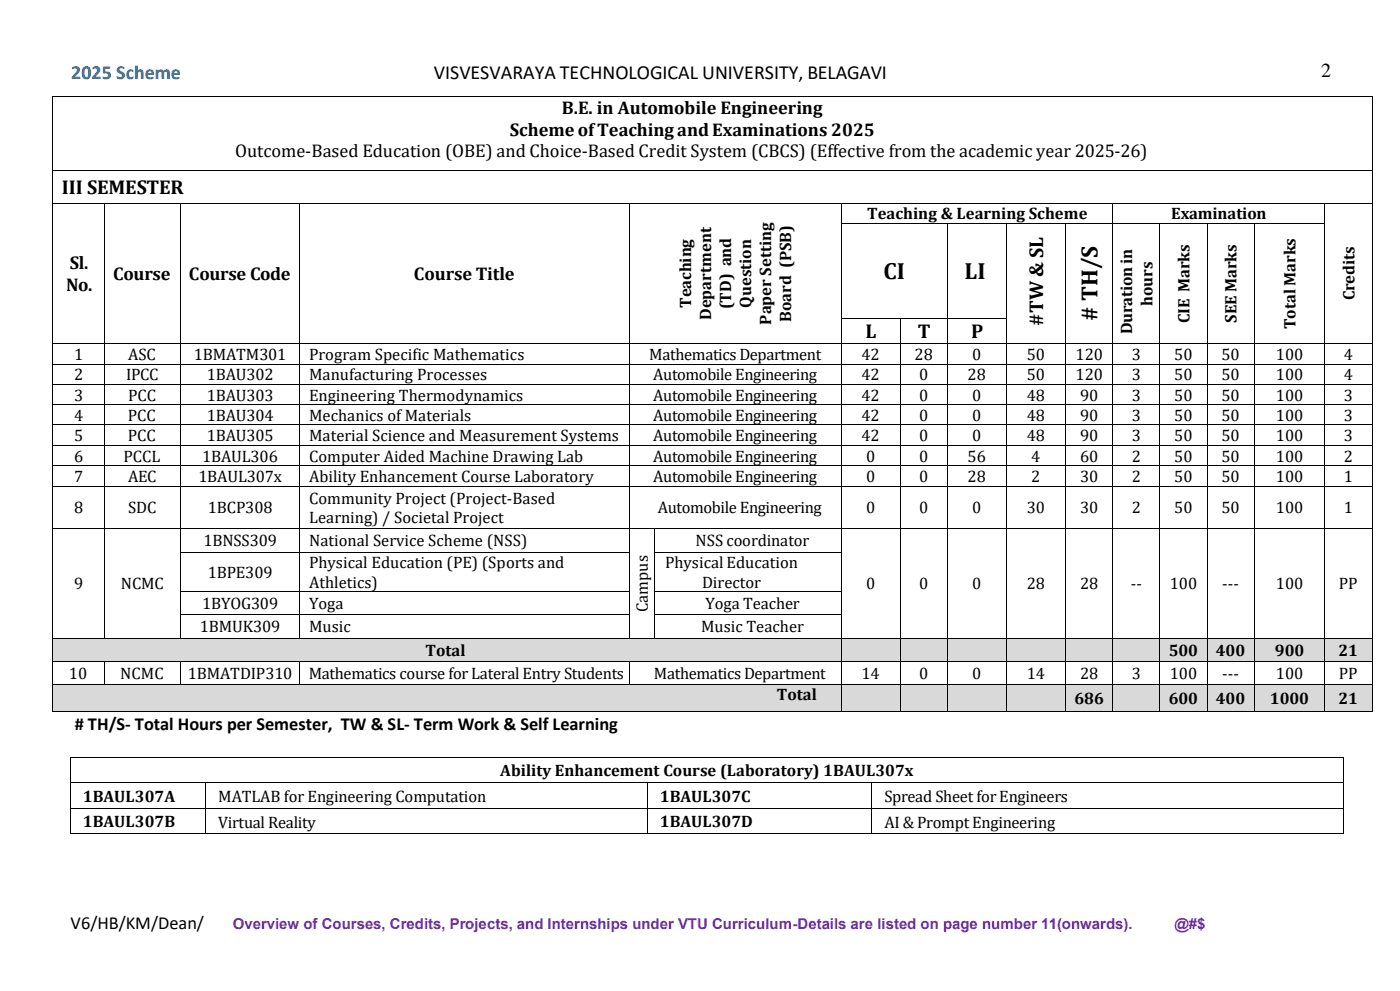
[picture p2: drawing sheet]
<svg xmlns="http://www.w3.org/2000/svg" width="297mm" height="210mm" viewBox="0 0 297 210" stroke-linecap="round" stroke-linejoin="round" font-family="sans-serif">
<defs><g id="words">
<g font-size="5">
<text x="187.4" y="59.2">CI</text>
<text x="204.7" y="59.2">LI</text>
<text x="232.9" y="68" transform="rotate(-90 232.9 68)"># TH/S</text>
</g>
<text font-size="4.2" fill="#0070c0" x="15.1" y="16.8">2025 Scheme</text>
<g font-size="4.2">
<text x="92.1" y="16.8">VISVESVARAYA TECHNOLOGICAL UNIVERSITY, BELAGAVI</text>
<text x="280.3" y="16.4">2</text>
<text x="13.1" y="41.2">III SEMESTER</text>
<text x="183.7" y="71.6">L</text>
<text x="194.7" y="71.6">T</text>
<text x="206.1" y="71.6">P</text>
<text x="221.3" y="69" transform="rotate(-90 221.3 69)">#TW &amp; SL</text>
</g>
<g font-size="3.9">
<text x="108.2" y="28.8">SchemeofTeachingandExaminations 2025</text>
<text x="119.2" y="24.2">B.E. in Automobile Engineering</text>
<text x="49.9" y="33.3">Outcome-Based Education (OBE) and Choice-Based Credit System (CBCS) (Effective from the academic year 2025-26)</text>
<text x="14.8" y="57.1">Sl.</text>
<text x="24" y="59.4">Course</text>
<text x="40.1" y="59.4">Course Code</text>
<text x="87.8" y="59.4">Course Title</text>
<text x="14" y="61.6">No.</text>
<text x="15.9" y="154.7"># TH/S- Total Hours per Semester, TW &amp; SL- Term Work &amp; Self Learning</text>
<text x="15" y="196.8">V6/HB/KM/Dean/</text>
</g>
<g font-size="3.5">
<text x="184" y="46.4">Teaching &amp; Learning Scheme</text>
<text x="248.5" y="46.4">Examination</text>
<text x="146.7" y="65.3" transform="rotate(-90 146.7 65.3)">Teaching</text>
<text x="155.1" y="65.6" transform="rotate(-90 155.1 65.6)">(TD) and</text>
<text x="159.4" y="65.3" transform="rotate(-90 159.4 65.3)">Question</text>
<text x="244.5" y="64.8" transform="rotate(-90 244.5 64.8)">hours</text>
<text x="287.4" y="63.7" transform="rotate(-90 287.4 63.7)">Credits</text>
<text x="150.9" y="67.8" transform="rotate(-90 150.9 67.8)">Department</text>
<text x="163.6" y="68.8" transform="rotate(-90 163.6 68.8)">Paper Setting</text>
<text x="167.9" y="68.3" transform="rotate(-90 167.9 68.3)">Board (PSB)</text>
<text x="240.2" y="70.9" transform="rotate(-90 240.2 70.9)">Duration in</text>
<text x="252.4" y="68.5" transform="rotate(-90 252.4 68.5)">CIE Marks</text>
<text x="262.4" y="68.5" transform="rotate(-90 262.4 68.5)">SEE Marks</text>
<text x="274.9" y="69.8" transform="rotate(-90 274.9 69.8)">Total Marks</text>
<text x="15.7" y="76.3">1</text>
<text x="27.2" y="76.3">ASC</text>
<text x="41.1" y="76.3">1BMATM301</text>
<text x="65.6" y="76.3">Program Specific Mathematics</text>
<text x="137.8" y="76.3">Mathematics Department</text>
<text x="182.8" y="76.3">42</text>
<text x="194" y="76.3">28</text>
<text x="206.3" y="76.3">0</text>
<text x="217.8" y="76.3">50</text>
<text x="228.2" y="76.3">120</text>
<text x="240.1" y="76.3">3</text>
<text x="249.2" y="76.3">50</text>
<text x="259.2" y="76.3">50</text>
<text x="270.7" y="76.3">100</text>
<text x="285.2" y="76.3">4</text>
<text x="15.7" y="80.6">2</text>
<text x="26.8" y="80.6">IPCC</text>
<text x="43.9" y="80.6">1BAU302</text>
<text x="65.6" y="80.6">Manufacturing Processes</text>
<text x="138.6" y="80.6">Automobile Engineering</text>
<text x="182.8" y="80.6">42</text>
<text x="195" y="80.6">0</text>
<text x="205.3" y="80.6">28</text>
<text x="217.8" y="80.6">50</text>
<text x="228.2" y="80.6">120</text>
<text x="240.1" y="80.6">3</text>
<text x="249.2" y="80.6">50</text>
<text x="259.2" y="80.6">50</text>
<text x="270.7" y="80.6">100</text>
<text x="285.2" y="80.6">4</text>
<text x="15.7" y="84.9">3</text>
<text x="15.7" y="89.2">4</text>
<text x="27.1" y="89.2">PCC</text>
<text x="27.2" y="84.9">PCC</text>
<text x="43.9" y="84.9">1BAU303</text>
<text x="43.9" y="89.2">1BAU304</text>
<text x="65.6" y="84.9">Engineering Thermodynamics</text>
<text x="65.6" y="89.2">Mechanics of Materials</text>
<text x="138.6" y="84.9">Automobile Engineering</text>
<text x="138.6" y="89.2">Automobile Engineering</text>
<text x="182.8" y="84.9">42</text>
<text x="182.8" y="89.2">42</text>
<text x="195" y="84.9">0</text>
<text x="195" y="89.2">0</text>
<text x="206.3" y="84.9">0</text>
<text x="206.3" y="89.2">0</text>
<text x="217.8" y="84.9">48</text>
<text x="217.8" y="89.2">48</text>
<text x="229.2" y="84.9">90</text>
<text x="229.2" y="89.2">90</text>
<text x="240.1" y="84.9">3</text>
<text x="240.1" y="89.2">3</text>
<text x="249.2" y="84.9">50</text>
<text x="249.2" y="89.2">50</text>
<text x="259.2" y="84.9">50</text>
<text x="259.2" y="89.2">50</text>
<text x="270.7" y="84.9">100</text>
<text x="270.7" y="89.2">100</text>
<text x="285.2" y="84.9">3</text>
<text x="285.2" y="89.2">3</text>
<text x="15.7" y="93.5">5</text>
<text x="27.1" y="93.5">PCC</text>
<text x="43.9" y="93.5">1BAU305</text>
<text x="65.6" y="93.5">Material Science and Measurement Systems</text>
<text x="138.6" y="93.5">Automobile Engineering</text>
<text x="182.8" y="93.5">42</text>
<text x="195" y="93.5">0</text>
<text x="206.3" y="93.5">0</text>
<text x="217.8" y="93.5">48</text>
<text x="229.2" y="93.5">90</text>
<text x="240.1" y="93.5">3</text>
<text x="249.2" y="93.5">50</text>
<text x="259.2" y="93.5">50</text>
<text x="270.7" y="93.5">100</text>
<text x="285.2" y="93.5">3</text>
<text x="15.7" y="97.8">6</text>
<text x="26.2" y="97.8">PCCL</text>
<text x="42.9" y="97.8">1BAUL306</text>
<text x="65.6" y="97.8">Computer Aided Machine Drawing Lab</text>
<text x="138.6" y="97.8">Automobile Engineering</text>
<text x="183.8" y="97.8">0</text>
<text x="195" y="97.8">0</text>
<text x="205.3" y="97.8">56</text>
<text x="218.8" y="97.8">4</text>
<text x="229.2" y="97.8">60</text>
<text x="240.1" y="97.8">2</text>
<text x="249.2" y="97.8">50</text>
<text x="259.2" y="97.8">50</text>
<text x="270.7" y="97.8">100</text>
<text x="285.2" y="97.8">2</text>
<text x="15.7" y="102.2">7</text>
<text x="27.2" y="102.2">AEC</text>
<text x="42.1" y="102.2">1BAUL307x</text>
<text x="65.6" y="102.2">Ability Enhancement Course Laboratory</text>
<text x="65.6" y="106.8">Community Project (Project-Based</text>
<text x="138.6" y="102.2">Automobile Engineering</text>
<text x="183.8" y="102.2">0</text>
<text x="195" y="102.2">0</text>
<text x="205.3" y="102.2">28</text>
<text x="218.8" y="102.2">2</text>
<text x="229.2" y="102.2">30</text>
<text x="240.1" y="102.2">2</text>
<text x="249.2" y="102.2">50</text>
<text x="259.2" y="102.2">50</text>
<text x="270.7" y="102.2">100</text>
<text x="285.2" y="102.2">1</text>
<text x="15.7" y="108.9">8</text>
<text x="27.2" y="108.9">SDC</text>
<text x="44.1" y="108.9">1BCP308</text>
<text x="65.6" y="110.9">Learning) / Societal Project</text>
<text x="139.6" y="108.9">Automobile Engineering</text>
<text x="183.8" y="108.9">0</text>
<text x="195" y="108.9">0</text>
<text x="206.3" y="108.9">0</text>
<text x="217.8" y="108.9">30</text>
<text x="229.2" y="108.9">30</text>
<text x="240.1" y="108.9">2</text>
<text x="249.2" y="108.9">50</text>
<text x="259.2" y="108.9">50</text>
<text x="270.7" y="108.9">100</text>
<text x="285.2" y="108.9">1</text>
<text x="43.2" y="115.8">1BNSS309</text>
<text x="65.6" y="115.8">National Service Scheme (NSS)</text>
<text x="147.6" y="115.8">NSS coordinator</text>
<text x="15.7" y="125">9</text>
<text x="25.7" y="125">NCMC</text>
<text x="44.1" y="122.5">1BPE309</text>
<text x="65.6" y="120.4">Physical Education (PE) (Sports and</text>
<text x="65.6" y="124.6">Athletics)</text>
<text x="141.1" y="120.4">PhysicalEducation</text>
<text x="149" y="124.6">Director</text>
<text x="183.8" y="125">0</text>
<text x="195" y="125">0</text>
<text x="206.3" y="125">0</text>
<text x="217.8" y="125">28</text>
<text x="229.2" y="125">28</text>
<text x="239.9" y="125">--</text>
<text x="248.2" y="125">100</text>
<text x="259.3" y="125">---</text>
<text x="270.7" y="125">100</text>
<text x="284.1" y="125">PP</text>
<text x="42.9" y="129.2">1BYOG309</text>
<text x="65.6" y="129.2">Yoga</text>
<text x="137.5" y="129.8" transform="rotate(-90 137.5 129.8)">Campus</text>
<text x="149.7" y="129.2">Yoga Teacher</text>
<text x="42.4" y="134.1">1BMUK309</text>
<text x="65.6" y="134.1">Music</text>
<text x="148.7" y="134.1">Music Teacher</text>
<text x="14.6" y="143.9">10</text>
<text x="25.5" y="143.9">NCMC</text>
<text x="39.8" y="143.9">1BMATDIP310</text>
<text x="65.5" y="143.9">Mathematics course for Lateral Entry Students</text>
<text x="90.3" y="139">Total</text>
<text x="138.7" y="143.9">Mathematics Department</text>
<text x="182.8" y="143.9">14</text>
<text x="195" y="143.9">0</text>
<text x="206.3" y="143.9">0</text>
<text x="217.8" y="143.9">14</text>
<text x="229.2" y="143.9">28</text>
<text x="240.1" y="143.9">3</text>
<text x="248" y="139">500</text>
<text x="248.2" y="143.9">100</text>
<text x="258" y="139">400</text>
<text x="259.3" y="143.9">---</text>
<text x="270.5" y="139">900</text>
<text x="270.7" y="143.9">100</text>
<text x="284" y="139">21</text>
<text x="284.1" y="143.9">PP</text>
<text x="164.8" y="148.5">Total</text>
<text x="228" y="149.3">686</text>
<text x="248" y="149.3">600</text>
<text x="258" y="149.3">400</text>
<text x="269.5" y="149.3">1000</text>
<text x="284" y="149.3">21</text>
<text x="106.1" y="164.6">Ability Enhancement Course (Laboratory) 1BAUL307x</text>
<text x="17.6" y="170">1BAUL307A</text>
<text x="46.3" y="170.1">MATLAB for Engineering Computation</text>
<text x="140" y="170">1BAUL307C</text>
<text x="187.6" y="170.1">Spread Sheet for Engineers</text>
<text x="17.6" y="175.3">1BAUL307B</text>
<text x="46.3" y="175.5">Virtual Reality</text>
<text x="140" y="175.3">1BAUL307D</text>
<text x="187.6" y="175.5">AI &amp; PromptEngineering</text>
</g>
<g font-size="3.2" fill="#7030a0">
<text x="49.4" y="196.8">Overview of Courses, Credits, Projects, and Internships under VTU Curriculum-Details are listed on page number 11(onwards).</text>
<text x="249.2" y="196.8">@#$</text>
</g>
</g></defs>
<g fill="#000">
<path d="M11 20.3h.1v.2h-.1z" fill-rule="evenodd"/>
<path d="M11 20.3h.1v.2h-.1z" fill-rule="evenodd"/>
<path d="M11 36.1h.1v.1h-.1z" fill-rule="evenodd"/>
<path d="M291 20.3h.2v.2h-.2z" fill-rule="evenodd"/>
<path d="M291 20.3h.2v.2h-.2z" fill-rule="evenodd"/>
<path d="M291 36.1h.2v.1h-.2z" fill-rule="evenodd"/>
<path d="M11 43h.1v.1h-.1z" fill-rule="evenodd"/>
<path d="M11 47.3h.1v.1h-.1z" fill-rule="evenodd"/>
<path d="M22 43h.2v.1h-.2z" fill-rule="evenodd"/>
<path d="M22 47.3h.2v.1h-.2z" fill-rule="evenodd"/>
<path d="M38.1 43h.2v.1h-.2z" fill-rule="evenodd"/>
<path d="M38.1 47.3h.2v.1h-.2z" fill-rule="evenodd"/>
<path d="M63.4 43h.2v.1h-.2z" fill-rule="evenodd"/>
<path d="M63.4 47.3h.2v.1h-.2z" fill-rule="evenodd"/>
<path d="M133.4 43h.2v.1h-.2z" fill-rule="evenodd"/>
<path d="M133.4 47.3h.2v.1h-.2z" fill-rule="evenodd"/>
<path d="M178.5 43h.1v.1h-.1z" fill-rule="evenodd"/>
<path d="M178.5 47.3h.1v.1h-.1z" fill-rule="evenodd"/>
<path d="M200.9 47.3h.2v.1h-.2z" fill-rule="evenodd"/>
<path d="M213.4 47.3h.2v.1h-.2z" fill-rule="evenodd"/>
<path d="M226.1 47.3h.1v.1h-.1z" fill-rule="evenodd"/>
<path d="M236 43h.2v.1h-.2z" fill-rule="evenodd"/>
<path d="M236 47.3h.2v.1h-.2z" fill-rule="evenodd"/>
<path d="M246 47.3h.2v.1h-.2z" fill-rule="evenodd"/>
<path d="M256 47.3h.2v.1h-.2z" fill-rule="evenodd"/>
<path d="M266.1 47.3h.1v.1h-.1z" fill-rule="evenodd"/>
<path d="M281.1 43h.1v.1h-.1z" fill-rule="evenodd"/>
<path d="M281.1 47.3h.1v.1h-.1z" fill-rule="evenodd"/>
<path d="M291 43h.2v.1h-.2z" fill-rule="evenodd"/>
<path d="M291 47.3h.2v.1h-.2z" fill-rule="evenodd"/>
<path d="M11 67.5h.1v.1h-.1z" fill-rule="evenodd"/>
<path d="M11 72.8h.1v.2h-.1z" fill-rule="evenodd"/>
<path d="M11 77.1h.1v.2h-.1z" fill-rule="evenodd"/>
<path d="M22 67.5h.2v.1h-.2z" fill-rule="evenodd"/>
<path d="M22 72.8h.2v.2h-.2z" fill-rule="evenodd"/>
<path d="M22 77.1h.2v.2h-.2z" fill-rule="evenodd"/>
<path d="M38.1 67.5h.2v.1h-.2z" fill-rule="evenodd"/>
<path d="M38.1 72.8h.2v.2h-.2z" fill-rule="evenodd"/>
<path d="M38.1 77.1h.2v.2h-.2z" fill-rule="evenodd"/>
<path d="M63.4 67.5h.2v.1h-.2z" fill-rule="evenodd"/>
<path d="M63.4 72.8h.2v.2h-.2z" fill-rule="evenodd"/>
<path d="M63.4 77.1h.2v.2h-.2z" fill-rule="evenodd"/>
<path d="M133.4 67.5h.2v.1h-.2z" fill-rule="evenodd"/>
<path d="M133.4 72.8h.2v.2h-.2z" fill-rule="evenodd"/>
<path d="M133.4 77.1h.2v.2h-.2z" fill-rule="evenodd"/>
<path d="M178.5 67.5h.1v.1h-.1z" fill-rule="evenodd"/>
<path d="M178.5 72.8h.1v.2h-.1z" fill-rule="evenodd"/>
<path d="M178.5 77.1h.1v.2h-.1z" fill-rule="evenodd"/>
<path d="M190.9 67.5h.2v.1h-.2z" fill-rule="evenodd"/>
<path d="M190.9 72.8h.2v.2h-.2z" fill-rule="evenodd"/>
<path d="M190.9 77.1h.2v.2h-.2z" fill-rule="evenodd"/>
<path d="M200.9 67.5h.2v.1h-.2z" fill-rule="evenodd"/>
<path d="M200.9 72.8h.2v.2h-.2z" fill-rule="evenodd"/>
<path d="M200.9 77.1h.2v.2h-.2z" fill-rule="evenodd"/>
<path d="M213.4 67.5h.2v.1h-.2z" fill-rule="evenodd"/>
<path d="M213.4 72.8h.2v.2h-.2z" fill-rule="evenodd"/>
<path d="M213.4 77.1h.2v.2h-.2z" fill-rule="evenodd"/>
<path d="M226.1 67.5h.1v.1h-.1z" fill-rule="evenodd"/>
<path d="M226.1 72.8h.1v.2h-.1z" fill-rule="evenodd"/>
<path d="M226.1 77.1h.1v.2h-.1z" fill-rule="evenodd"/>
<path d="M236 67.5h.2v.1h-.2z" fill-rule="evenodd"/>
<path d="M236 72.8h.2v.2h-.2z" fill-rule="evenodd"/>
<path d="M236 77.1h.2v.2h-.2z" fill-rule="evenodd"/>
<path d="M246 67.5h.2v.1h-.2z" fill-rule="evenodd"/>
<path d="M246 72.8h.2v.2h-.2z" fill-rule="evenodd"/>
<path d="M246 77.1h.2v.2h-.2z" fill-rule="evenodd"/>
<path d="M256 67.5h.2v.1h-.2z" fill-rule="evenodd"/>
<path d="M256 72.8h.2v.2h-.2z" fill-rule="evenodd"/>
<path d="M256 77.1h.2v.2h-.2z" fill-rule="evenodd"/>
<path d="M266.1 67.5h.1v.1h-.1z" fill-rule="evenodd"/>
<path d="M266.1 72.8h.1v.2h-.1z" fill-rule="evenodd"/>
<path d="M266.1 77.1h.1v.2h-.1z" fill-rule="evenodd"/>
<path d="M281.1 67.5h.1v.1h-.1z" fill-rule="evenodd"/>
<path d="M281.1 72.8h.1v.2h-.1z" fill-rule="evenodd"/>
<path d="M281.1 77.1h.1v.2h-.1z" fill-rule="evenodd"/>
<path d="M291 67.5h.2v.1h-.2z" fill-rule="evenodd"/>
<path d="M291 72.8h.2v.2h-.2z" fill-rule="evenodd"/>
<path d="M291 77.1h.2v.2h-.2z" fill-rule="evenodd"/>
<path d="M11 81.4h.1v.2h-.1z" fill-rule="evenodd"/>
<path d="M11 85.7h.1v.2h-.1z" fill-rule="evenodd"/>
<path d="M11 90h.1v.2h-.1z" fill-rule="evenodd"/>
<path d="M11 94.3h.1v.2h-.1z" fill-rule="evenodd"/>
<path d="M11 98.7h.1v.1h-.1z" fill-rule="evenodd"/>
<path d="M22 81.4h.2v.2h-.2z" fill-rule="evenodd"/>
<path d="M22 85.7h.2v.2h-.2z" fill-rule="evenodd"/>
<path d="M22 90h.2v.2h-.2z" fill-rule="evenodd"/>
<path d="M22 94.3h.2v.2h-.2z" fill-rule="evenodd"/>
<path d="M22 98.7h.2v.1h-.2z" fill-rule="evenodd"/>
<path d="M38.1 81.4h.2v.2h-.2z" fill-rule="evenodd"/>
<path d="M38.1 85.7h.2v.2h-.2z" fill-rule="evenodd"/>
<path d="M38.1 90h.2v.2h-.2z" fill-rule="evenodd"/>
<path d="M38.1 94.3h.2v.2h-.2z" fill-rule="evenodd"/>
<path d="M38.1 98.7h.2v.1h-.2z" fill-rule="evenodd"/>
<path d="M63.4 81.4h.2v.2h-.2z" fill-rule="evenodd"/>
<path d="M63.4 85.7h.2v.2h-.2z" fill-rule="evenodd"/>
<path d="M63.4 90h.2v.2h-.2z" fill-rule="evenodd"/>
<path d="M63.4 94.3h.2v.2h-.2z" fill-rule="evenodd"/>
<path d="M63.4 98.7h.2v.1h-.2z" fill-rule="evenodd"/>
<path d="M133.4 81.4h.2v.2h-.2z" fill-rule="evenodd"/>
<path d="M133.4 85.7h.2v.2h-.2z" fill-rule="evenodd"/>
<path d="M133.4 90h.2v.2h-.2z" fill-rule="evenodd"/>
<path d="M133.4 94.3h.2v.2h-.2z" fill-rule="evenodd"/>
<path d="M133.4 98.7h.2v.1h-.2z" fill-rule="evenodd"/>
<path d="M178.5 81.4h.1v.2h-.1z" fill-rule="evenodd"/>
<path d="M178.5 85.7h.1v.2h-.1z" fill-rule="evenodd"/>
<path d="M178.5 90h.1v.2h-.1z" fill-rule="evenodd"/>
<path d="M178.5 94.3h.1v.2h-.1z" fill-rule="evenodd"/>
<path d="M178.5 98.7h.1v.1h-.1z" fill-rule="evenodd"/>
<path d="M190.9 81.4h.2v.2h-.2z" fill-rule="evenodd"/>
<path d="M190.9 85.7h.2v.2h-.2z" fill-rule="evenodd"/>
<path d="M190.9 90h.2v.2h-.2z" fill-rule="evenodd"/>
<path d="M190.9 94.3h.2v.2h-.2z" fill-rule="evenodd"/>
<path d="M190.9 98.7h.2v.1h-.2z" fill-rule="evenodd"/>
<path d="M200.9 81.4h.2v.2h-.2z" fill-rule="evenodd"/>
<path d="M200.9 85.7h.2v.2h-.2z" fill-rule="evenodd"/>
<path d="M200.9 90h.2v.2h-.2z" fill-rule="evenodd"/>
<path d="M200.9 94.3h.2v.2h-.2z" fill-rule="evenodd"/>
<path d="M200.9 98.7h.2v.1h-.2z" fill-rule="evenodd"/>
<path d="M213.4 81.4h.2v.2h-.2z" fill-rule="evenodd"/>
<path d="M213.4 85.7h.2v.2h-.2z" fill-rule="evenodd"/>
<path d="M213.4 90h.2v.2h-.2z" fill-rule="evenodd"/>
<path d="M213.4 94.3h.2v.2h-.2z" fill-rule="evenodd"/>
<path d="M213.4 98.7h.2v.1h-.2z" fill-rule="evenodd"/>
<path d="M226.1 81.4h.1v.2h-.1z" fill-rule="evenodd"/>
<path d="M226.1 85.7h.1v.2h-.1z" fill-rule="evenodd"/>
<path d="M226.1 90h.1v.2h-.1z" fill-rule="evenodd"/>
<path d="M226.1 94.3h.1v.2h-.1z" fill-rule="evenodd"/>
<path d="M226.1 98.7h.1v.1h-.1z" fill-rule="evenodd"/>
<path d="M236 81.4h.2v.2h-.2z" fill-rule="evenodd"/>
<path d="M236 85.7h.2v.2h-.2z" fill-rule="evenodd"/>
<path d="M236 90h.2v.2h-.2z" fill-rule="evenodd"/>
<path d="M236 94.3h.2v.2h-.2z" fill-rule="evenodd"/>
<path d="M236 98.7h.2v.1h-.2z" fill-rule="evenodd"/>
<path d="M246 81.4h.2v.2h-.2z" fill-rule="evenodd"/>
<path d="M246 85.7h.2v.2h-.2z" fill-rule="evenodd"/>
<path d="M246 90h.2v.2h-.2z" fill-rule="evenodd"/>
<path d="M246 94.3h.2v.2h-.2z" fill-rule="evenodd"/>
<path d="M246 98.7h.2v.1h-.2z" fill-rule="evenodd"/>
<path d="M256 81.4h.2v.2h-.2z" fill-rule="evenodd"/>
<path d="M256 85.7h.2v.2h-.2z" fill-rule="evenodd"/>
<path d="M256 90h.2v.2h-.2z" fill-rule="evenodd"/>
<path d="M256 94.3h.2v.2h-.2z" fill-rule="evenodd"/>
<path d="M256 98.7h.2v.1h-.2z" fill-rule="evenodd"/>
<path d="M266.1 81.4h.1v.2h-.1z" fill-rule="evenodd"/>
<path d="M266.1 85.7h.1v.2h-.1z" fill-rule="evenodd"/>
<path d="M266.1 90h.1v.2h-.1z" fill-rule="evenodd"/>
<path d="M266.1 94.3h.1v.2h-.1z" fill-rule="evenodd"/>
<path d="M266.1 98.7h.1v.1h-.1z" fill-rule="evenodd"/>
<path d="M281.1 81.4h.1v.2h-.1z" fill-rule="evenodd"/>
<path d="M281.1 85.7h.1v.2h-.1z" fill-rule="evenodd"/>
<path d="M281.1 90h.1v.2h-.1z" fill-rule="evenodd"/>
<path d="M281.1 94.3h.1v.2h-.1z" fill-rule="evenodd"/>
<path d="M281.1 98.7h.1v.1h-.1z" fill-rule="evenodd"/>
<path d="M291 81.4h.2v.2h-.2z" fill-rule="evenodd"/>
<path d="M291 85.7h.2v.2h-.2z" fill-rule="evenodd"/>
<path d="M291 90h.2v.2h-.2z" fill-rule="evenodd"/>
<path d="M291 94.3h.2v.2h-.2z" fill-rule="evenodd"/>
<path d="M291 98.7h.2v.1h-.2z" fill-rule="evenodd"/>
<path d="M11 103h.1v.1h-.1z" fill-rule="evenodd"/>
<path d="M11 112h.1v.2h-.1z" fill-rule="evenodd"/>
<path d="M11 116.9h.1v.2h-.1z" fill-rule="evenodd"/>
<path d="M22 103h.2v.1h-.2z" fill-rule="evenodd"/>
<path d="M22 112h.2v.2h-.2z" fill-rule="evenodd"/>
<path d="M22 116.9h.2v.2h-.2z" fill-rule="evenodd"/>
<path d="M38.1 103h.2v.1h-.2z" fill-rule="evenodd"/>
<path d="M38.1 112h.2v.2h-.2z" fill-rule="evenodd"/>
<path d="M38.1 116.9h.2v.2h-.2z" fill-rule="evenodd"/>
<path d="M63.4 103h.2v.1h-.2z" fill-rule="evenodd"/>
<path d="M63.4 112h.2v.2h-.2z" fill-rule="evenodd"/>
<path d="M63.4 116.9h.2v.2h-.2z" fill-rule="evenodd"/>
<path d="M133.4 103h.2v.1h-.2z" fill-rule="evenodd"/>
<path d="M133.4 112h.2v.2h-.2z" fill-rule="evenodd"/>
<path d="M133.4 116.9h.2v.2h-.2z" fill-rule="evenodd"/>
<path d="M138.9 112h.1v.2h-.1z" fill-rule="evenodd"/>
<path d="M138.9 116.9h.1v.2h-.1z" fill-rule="evenodd"/>
<path d="M178.5 103h.1v.1h-.1z" fill-rule="evenodd"/>
<path d="M178.5 112h.1v.2h-.1z" fill-rule="evenodd"/>
<path d="M178.5 116.9h.1v.2h-.1z" fill-rule="evenodd"/>
<path d="M190.9 103h.2v.1h-.2z" fill-rule="evenodd"/>
<path d="M190.9 112h.2v.2h-.2z" fill-rule="evenodd"/>
<path d="M190.9 116.9h.2v.2h-.2z" fill-rule="evenodd"/>
<path d="M200.9 103h.2v.1h-.2z" fill-rule="evenodd"/>
<path d="M200.9 112h.2v.2h-.2z" fill-rule="evenodd"/>
<path d="M200.9 116.9h.2v.2h-.2z" fill-rule="evenodd"/>
<path d="M213.4 103h.2v.1h-.2z" fill-rule="evenodd"/>
<path d="M213.4 112h.2v.2h-.2z" fill-rule="evenodd"/>
<path d="M213.4 116.9h.2v.2h-.2z" fill-rule="evenodd"/>
<path d="M226.1 103h.1v.1h-.1z" fill-rule="evenodd"/>
<path d="M226.1 112h.1v.2h-.1z" fill-rule="evenodd"/>
<path d="M226.1 116.9h.1v.2h-.1z" fill-rule="evenodd"/>
<path d="M236 103h.2v.1h-.2z" fill-rule="evenodd"/>
<path d="M236 112h.2v.2h-.2z" fill-rule="evenodd"/>
<path d="M236 116.9h.2v.2h-.2z" fill-rule="evenodd"/>
<path d="M246 103h.2v.1h-.2z" fill-rule="evenodd"/>
<path d="M246 112h.2v.2h-.2z" fill-rule="evenodd"/>
<path d="M246 116.9h.2v.2h-.2z" fill-rule="evenodd"/>
<path d="M256 103h.2v.1h-.2z" fill-rule="evenodd"/>
<path d="M256 112h.2v.2h-.2z" fill-rule="evenodd"/>
<path d="M256 116.9h.2v.2h-.2z" fill-rule="evenodd"/>
<path d="M266.1 103h.1v.1h-.1z" fill-rule="evenodd"/>
<path d="M266.1 112h.1v.2h-.1z" fill-rule="evenodd"/>
<path d="M266.1 116.9h.1v.2h-.1z" fill-rule="evenodd"/>
<path d="M281.1 103h.1v.1h-.1z" fill-rule="evenodd"/>
<path d="M281.1 112h.1v.2h-.1z" fill-rule="evenodd"/>
<path d="M281.1 116.9h.1v.2h-.1z" fill-rule="evenodd"/>
<path d="M291 103h.2v.1h-.2z" fill-rule="evenodd"/>
<path d="M291 112h.2v.2h-.2z" fill-rule="evenodd"/>
<path d="M291 116.9h.2v.2h-.2z" fill-rule="evenodd"/>
<path d="M11 125.4h.1v.1h-.1z" fill-rule="evenodd"/>
<path d="M11 130.3h.1v.2h-.1z" fill-rule="evenodd"/>
<path d="M22 125.4h.2v.1h-.2z" fill-rule="evenodd"/>
<path d="M22 130.3h.2v.2h-.2z" fill-rule="evenodd"/>
<path d="M38.1 125.4h.2v.1h-.2z" fill-rule="evenodd"/>
<path d="M38.1 130.3h.2v.2h-.2z" fill-rule="evenodd"/>
<path d="M63.4 125.4h.2v.1h-.2z" fill-rule="evenodd"/>
<path d="M63.4 130.3h.2v.2h-.2z" fill-rule="evenodd"/>
<path d="M133.4 125.4h.2v.1h-.2z" fill-rule="evenodd"/>
<path d="M133.4 130.3h.2v.2h-.2z" fill-rule="evenodd"/>
<path d="M138.9 125.4h.1v.1h-.1z" fill-rule="evenodd"/>
<path d="M138.9 130.3h.1v.2h-.1z" fill-rule="evenodd"/>
<path d="M178.5 125.4h.1v.1h-.1z" fill-rule="evenodd"/>
<path d="M178.5 130.3h.1v.2h-.1z" fill-rule="evenodd"/>
<path d="M190.9 125.4h.2v.1h-.2z" fill-rule="evenodd"/>
<path d="M190.9 130.3h.2v.2h-.2z" fill-rule="evenodd"/>
<path d="M200.9 125.4h.2v.1h-.2z" fill-rule="evenodd"/>
<path d="M200.9 130.3h.2v.2h-.2z" fill-rule="evenodd"/>
<path d="M213.4 125.4h.2v.1h-.2z" fill-rule="evenodd"/>
<path d="M213.4 130.3h.2v.2h-.2z" fill-rule="evenodd"/>
<path d="M226.1 125.4h.1v.1h-.1z" fill-rule="evenodd"/>
<path d="M226.1 130.3h.1v.2h-.1z" fill-rule="evenodd"/>
<path d="M236 125.4h.2v.1h-.2z" fill-rule="evenodd"/>
<path d="M236 130.3h.2v.2h-.2z" fill-rule="evenodd"/>
<path d="M246 125.4h.2v.1h-.2z" fill-rule="evenodd"/>
<path d="M246 130.3h.2v.2h-.2z" fill-rule="evenodd"/>
<path d="M256 125.4h.2v.1h-.2z" fill-rule="evenodd"/>
<path d="M256 130.3h.2v.2h-.2z" fill-rule="evenodd"/>
<path d="M266.1 125.4h.1v.1h-.1z" fill-rule="evenodd"/>
<path d="M266.1 130.3h.1v.2h-.1z" fill-rule="evenodd"/>
<path d="M281.1 125.4h.1v.1h-.1z" fill-rule="evenodd"/>
<path d="M281.1 130.3h.1v.2h-.1z" fill-rule="evenodd"/>
<path d="M291 125.4h.2v.1h-.2z" fill-rule="evenodd"/>
<path d="M291 130.3h.2v.2h-.2z" fill-rule="evenodd"/>
</g>
<g fill="none" stroke="#000" stroke-width=".21">
<path d="M11 20.5v15.6M11 36.2v6.8M11.1 20.4h279.9M11.1 36.2h279.9M291.1 20.5v15.6M291.1 36.2v6.8M11 43.1v4.2M11 47.4v20.1M11.1 43.1h10.9M22.1 43.1v4.2M22.1 47.4v20.1M22.2 43.1h16"/>
<path d="M38.2 43.1v4.2M38.2 47.4v20.1M38.3 43.1h25.1M63.5 43.1v4.2M63.5 47.4v20.1M63.6 43.1h69.8M133.5 43.1v4.2M133.5 47.4v20.1M133.6 43.1h44.9M178.5 43.1v4.2M178.5 47.4v20.1M178.6 43.1h57.4"/>
<path d="M178.6 47.3h22.3M201 47.4v20.1M201.1 47.3h12.3M213.5 47.4v20.1M213.6 47.3h12.5M226.1 47.4v20.1M226.2 47.3h9.8M236.1 43.1v4.2M236.1 47.4v20.1M236.2 43.1h44.9M236.2 47.3h9.8M246.1 47.4v20.1"/>
<path d="M246.2 47.3h9.8M256.1 47.4v20.1M256.2 47.3h9.9M266.1 47.4v20.1M266.2 47.3h14.9M281.1 43.1v4.2M281.1 47.4v20.1M281.2 43.1h9.8M291.1 43.1v4.2M291.1 47.4v20.1M11 67.6v5.2M11 73v4.1"/>
<path d="M11 77.3v4.1M11.1 72.9h10.9M11.1 77.2h10.9M22.1 67.6v5.2M22.1 73v4.1M22.1 77.3v4.1M22.2 72.9h16M22.2 77.2h16M38.2 67.6v5.2M38.2 73v4.1M38.2 77.3v4.1M38.3 72.9h25.1"/>
<path d="M38.3 77.2h25.1M63.5 67.6v5.2M63.5 73v4.1M63.5 77.3v4.1M63.6 72.9h69.8M63.6 77.2h69.8M133.5 67.6v5.2M133.5 73v4.1M133.5 77.3v4.1M133.6 72.9h44.9M133.6 77.2h44.9M178.5 67.6v5.2"/>
<path d="M178.5 73v4.1M178.5 77.3v4.1M178.6 67.5h12.3M178.6 72.9h12.3M178.6 77.2h12.3M191 67.6v5.2M191 73v4.1M191 77.3v4.1M191.1 67.5h9.8M191.1 72.9h9.8M191.1 77.2h9.8M201 67.6v5.2"/>
<path d="M201 73v4.1M201 77.3v4.1M201.1 67.5h12.3M201.1 72.9h12.3M201.1 77.2h12.3M213.5 67.6v5.2M213.5 73v4.1M213.5 77.3v4.1M213.6 72.9h12.5M213.6 77.2h12.5M226.1 67.6v5.2M226.1 73v4.1"/>
<path d="M226.1 77.3v4.1M226.2 72.9h9.8M226.2 77.2h9.8M236.1 67.6v5.2M236.1 73v4.1M236.1 77.3v4.1M236.2 72.9h9.8M236.2 77.2h9.8M246.1 67.6v5.2M246.1 73v4.1M246.1 77.3v4.1M246.2 72.9h9.8"/>
<path d="M246.2 77.2h9.8M256.1 67.6v5.2M256.1 73v4.1M256.1 77.3v4.1M256.2 72.9h9.9M256.2 77.2h9.9M266.1 67.6v5.2M266.1 73v4.1M266.1 77.3v4.1M266.2 72.9h14.9M266.2 77.2h14.9M281.1 67.6v5.2"/>
<path d="M281.1 73v4.1M281.1 77.3v4.1M281.2 72.9h9.8M281.2 77.2h9.8M291.1 67.6v5.2M291.1 73v4.1M291.1 77.3v4.1M11 81.6v4.1M11 85.9v4.1M11 90.2v4.1M11 94.5v4.2M11 98.8v4.2"/>
<path d="M11.1 81.5h10.9M11.1 85.8h10.9M11.1 90.1h10.9M11.1 94.4h10.9M11.1 98.7h10.9M22.1 81.6v4.1M22.1 85.9v4.1M22.1 90.2v4.1M22.1 94.5v4.2M22.1 98.8v4.2M22.2 81.5h16M22.2 85.8h16"/>
<path d="M22.2 90.1h16M22.2 94.4h16M22.2 98.7h16M38.2 81.6v4.1M38.2 85.9v4.1M38.2 90.2v4.1M38.2 94.5v4.2M38.2 98.8v4.2M38.3 81.5h25.1M38.3 85.8h25.1M38.3 90.1h25.1M38.3 94.4h25.1"/>
<path d="M38.3 98.7h25.1M63.5 81.6v4.1M63.5 85.9v4.1M63.5 90.2v4.1M63.5 94.5v4.2M63.5 98.8v4.2M63.6 81.5h69.8M63.6 85.8h69.8M63.6 90.1h69.8M63.6 94.4h69.8M63.6 98.7h69.8M133.5 81.6v4.1"/>
<path d="M133.5 85.9v4.1M133.5 90.2v4.1M133.5 94.5v4.2M133.5 98.8v4.2M133.6 81.5h44.9M133.6 85.8h44.9M133.6 90.1h44.9M133.6 94.4h44.9M133.6 98.7h44.9M178.5 81.6v4.1M178.5 85.9v4.1M178.5 90.2v4.1"/>
<path d="M178.5 94.5v4.2M178.5 98.8v4.2M178.6 81.5h12.3M178.6 85.8h12.3M178.6 90.1h12.3M178.6 94.4h12.3M178.6 98.7h12.3M191 81.6v4.1M191 85.9v4.1M191 90.2v4.1M191 94.5v4.2M191 98.8v4.2"/>
<path d="M191.1 81.5h9.8M191.1 85.8h9.8M191.1 90.1h9.8M191.1 94.4h9.8M191.1 98.7h9.8M201 81.6v4.1M201 85.9v4.1M201 90.2v4.1M201 94.5v4.2M201 98.8v4.2M201.1 81.5h12.3M201.1 85.8h12.3"/>
<path d="M201.1 90.1h12.3M201.1 94.4h12.3M201.1 98.7h12.3M213.5 81.6v4.1M213.5 85.9v4.1M213.5 90.2v4.1M213.5 94.5v4.2M213.5 98.8v4.2M213.6 81.5h12.5M213.6 85.8h12.5M213.6 90.1h12.5M213.6 94.4h12.5"/>
<path d="M213.6 98.7h12.5M226.1 81.6v4.1M226.1 85.9v4.1M226.1 90.2v4.1M226.1 94.5v4.2M226.1 98.8v4.2M226.2 81.5h9.8M226.2 85.8h9.8M226.2 90.1h9.8M226.2 94.4h9.8M226.2 98.7h9.8M236.1 81.6v4.1"/>
<path d="M236.1 85.9v4.1M236.1 90.2v4.1M236.1 94.5v4.2M236.1 98.8v4.2M236.2 81.5h9.8M236.2 85.8h9.8M236.2 90.1h9.8M236.2 94.4h9.8M236.2 98.7h9.8M246.1 81.6v4.1M246.1 85.9v4.1M246.1 90.2v4.1"/>
<path d="M246.1 94.5v4.2M246.1 98.8v4.2M246.2 81.5h9.8M246.2 85.8h9.8M246.2 90.1h9.8M246.2 94.4h9.8M246.2 98.7h9.8M256.1 81.6v4.1M256.1 85.9v4.1M256.1 90.2v4.1M256.1 94.5v4.2M256.1 98.8v4.2"/>
<path d="M256.2 81.5h9.9M256.2 85.8h9.9M256.2 90.1h9.9M256.2 94.4h9.9M256.2 98.7h9.9M266.1 81.6v4.1M266.1 85.9v4.1M266.1 90.2v4.1M266.1 94.5v4.2M266.1 98.8v4.2M266.2 81.5h14.9M266.2 85.8h14.9"/>
<path d="M266.2 90.1h14.9M266.2 94.4h14.9M266.2 98.7h14.9M281.1 81.6v4.1M281.1 85.9v4.1M281.1 90.2v4.1M281.1 94.5v4.2M281.1 98.8v4.2M281.2 81.5h9.8M281.2 85.8h9.8M281.2 90.1h9.8M281.2 94.4h9.8"/>
<path d="M281.2 98.7h9.8M291.1 81.6v4.1M291.1 85.9v4.1M291.1 90.2v4.1M291.1 94.5v4.2M291.1 98.8v4.2M11 103.1v8.9M11 112.2v4.7M11 117.1v8.3M11.1 103.1h10.9M11.1 112.1h10.9M22.1 103.1v8.9"/>
<path d="M22.1 112.2v4.7M22.1 117.1v8.3M22.2 103.1h16M22.2 112.1h16M38.2 103.1v8.9M38.2 112.2v4.7M38.2 117.1v8.3M38.3 103.1h25.1M38.3 112.1h25.1M38.3 117h25.1M63.5 103.1v8.9M63.5 112.2v4.7"/>
<path d="M63.5 117.1v8.3M63.6 103.1h69.8M63.6 112.1h69.8M63.6 117h69.8M133.5 103.1v8.9M133.5 112.2v4.7M133.5 117.1v8.3M133.6 103.1h44.9M133.6 112.1h5.3M139 112.2v4.7M139 117.1v8.3M139 112.1h39.5"/>
<path d="M139 117h39.5M178.5 103.1v8.9M178.5 112.2v4.7M178.5 117.1v8.3M178.6 103.1h12.3M178.6 112.1h12.3M191 103.1v8.9M191 112.2v4.7M191 117.1v8.3M191.1 103.1h9.8M191.1 112.1h9.8M201 103.1v8.9"/>
<path d="M201 112.2v4.7M201 117.1v8.3M201.1 103.1h12.3M201.1 112.1h12.3M213.5 103.1v8.9M213.5 112.2v4.7M213.5 117.1v8.3M213.6 103.1h12.5M213.6 112.1h12.5M226.1 103.1v8.9M226.1 112.2v4.7M226.1 117.1v8.3"/>
<path d="M226.2 103.1h9.8M226.2 112.1h9.8M236.1 103.1v8.9M236.1 112.2v4.7M236.1 117.1v8.3M236.2 103.1h9.8M236.2 112.1h9.8M246.1 103.1v8.9M246.1 112.2v4.7M246.1 117.1v8.3M246.2 103.1h9.8M246.2 112.1h9.8"/>
<path d="M256.1 103.1v8.9M256.1 112.2v4.7M256.1 117.1v8.3M256.2 103.1h9.9M256.2 112.1h9.9M266.1 103.1v8.9M266.1 112.2v4.7M266.1 117.1v8.3M266.2 103.1h14.9M266.2 112.1h14.9M281.1 103.1v8.9M281.1 112.2v4.7"/>
<path d="M281.1 117.1v8.3M281.2 103.1h9.8M281.2 112.1h9.8M291.1 103.1v8.9M291.1 112.2v4.7M291.1 117.1v8.3M11 125.5v4.8M11 130.5v4.7M22.1 125.5v4.8M22.1 130.5v4.7M38.2 125.5v4.8M38.2 130.5v4.7"/>
<path d="M38.3 125.5h25.1M38.3 130.4h25.1M63.5 125.5v4.8M63.5 130.5v4.7M63.6 125.5h69.8M63.6 130.4h69.8M133.5 125.5v4.8M133.5 130.5v4.7M139 125.5v4.8M139 130.5v4.7M139 125.5h39.5M139 130.4h39.5"/>
<path d="M178.5 125.5v4.8M178.5 130.5v4.7M191 125.5v4.8M191 130.5v4.7M201 125.5v4.8M201 130.5v4.7M213.5 125.5v4.8M213.5 130.5v4.7M226.1 125.5v4.8M226.1 130.5v4.7M236.1 125.5v4.8M236.1 130.5v4.7"/>
<path d="M246.1 125.5v4.8M246.1 130.5v4.7M256.1 125.5v4.8M256.1 130.5v4.7M266.1 125.5v4.8M266.1 130.5v4.7M281.1 125.5v4.8M281.1 130.5v4.7M291.1 125.5v4.8M291.1 130.5v4.7"/>
</g>
<g fill="#d9d9d9">
<path d="M11.1 135.4h167.3v4.7h-167.3z" fill-rule="evenodd"/>
<path d="M11.1 135.7h167.3v4.1h-167.3z" fill-rule="evenodd"/>
<path d="M178.6 135.4h12.3v4.7h-12.3z" fill-rule="evenodd"/>
<path d="M178.6 135.7h12.3v4.1h-12.3z" fill-rule="evenodd"/>
<path d="M191.1 135.4h9.8v4.7h-9.8z" fill-rule="evenodd"/>
<path d="M191.1 135.7h9.8v4.1h-9.8z" fill-rule="evenodd"/>
<path d="M201.1 135.4h12.3v4.7h-12.3z" fill-rule="evenodd"/>
<path d="M201.1 135.7h12.3v4.1h-12.3z" fill-rule="evenodd"/>
<path d="M213.6 135.4h12.4v4.7h-12.4z" fill-rule="evenodd"/>
<path d="M213.6 135.7h12.4v4.1h-12.4z" fill-rule="evenodd"/>
<path d="M226.2 135.4h9.8v4.7h-9.8z" fill-rule="evenodd"/>
<path d="M226.2 135.7h9.8v4.1h-9.8z" fill-rule="evenodd"/>
<path d="M236.2 135.4h9.8v4.7h-9.8z" fill-rule="evenodd"/>
<path d="M236.2 135.7h9.8v4.1h-9.8z" fill-rule="evenodd"/>
<path d="M246.2 135.4h9.8v4.7h-9.8z" fill-rule="evenodd"/>
<path d="M246.2 135.7h9.8v4.1h-9.8z" fill-rule="evenodd"/>
<path d="M256.2 135.4h9.8v4.7h-9.8z" fill-rule="evenodd"/>
<path d="M256.2 135.7h9.8v4.1h-9.8z" fill-rule="evenodd"/>
<path d="M266.2 135.4h14.9v4.7h-14.9z" fill-rule="evenodd"/>
<path d="M266.2 135.7h14.9v4.1h-14.9z" fill-rule="evenodd"/>
<path d="M281.2 135.4h9.8v4.7h-9.8z" fill-rule="evenodd"/>
<path d="M281.2 135.7h9.8v4.1h-9.8z" fill-rule="evenodd"/>
</g>
<g fill="#000">
<path d="M11 135.2h.1v.2h-.1z" fill-rule="evenodd"/>
<path d="M22 135.2h.2v.2h-.2z" fill-rule="evenodd"/>
<path d="M38.1 135.2h.2v.2h-.2z" fill-rule="evenodd"/>
<path d="M63.4 135.2h.2v.2h-.2z" fill-rule="evenodd"/>
<path d="M133.4 135.2h.2v.2h-.2z" fill-rule="evenodd"/>
<path d="M138.9 135.2h.1v.2h-.1z" fill-rule="evenodd"/>
<path d="M178.5 135.2h.1v.2h-.1z" fill-rule="evenodd"/>
<path d="M190.9 135.2h.2v.2h-.2z" fill-rule="evenodd"/>
<path d="M200.9 135.2h.2v.2h-.2z" fill-rule="evenodd"/>
<path d="M213.4 135.2h.2v.2h-.2z" fill-rule="evenodd"/>
<path d="M226.1 135.2h.1v.2h-.1z" fill-rule="evenodd"/>
<path d="M236 135.2h.2v.2h-.2z" fill-rule="evenodd"/>
<path d="M246 135.2h.2v.2h-.2z" fill-rule="evenodd"/>
<path d="M256 135.2h.2v.2h-.2z" fill-rule="evenodd"/>
<path d="M266.1 135.2h.1v.2h-.1z" fill-rule="evenodd"/>
<path d="M281.1 135.2h.1v.2h-.1z" fill-rule="evenodd"/>
<path d="M291 135.2h.2v.2h-.2z" fill-rule="evenodd"/>
<path d="M11 140.1h.1v.2h-.1z" fill-rule="evenodd"/>
<path d="M22 140.1h.2v.2h-.2z" fill-rule="evenodd"/>
<path d="M38.1 140.1h.2v.2h-.2z" fill-rule="evenodd"/>
<path d="M63.4 140.1h.2v.2h-.2z" fill-rule="evenodd"/>
<path d="M133.4 140.1h.2v.2h-.2z" fill-rule="evenodd"/>
<path d="M178.5 140.1h.1v.2h-.1z" fill-rule="evenodd"/>
<path d="M190.9 140.1h.2v.2h-.2z" fill-rule="evenodd"/>
<path d="M200.9 140.1h.2v.2h-.2z" fill-rule="evenodd"/>
<path d="M213.4 140.1h.2v.2h-.2z" fill-rule="evenodd"/>
<path d="M226.1 140.1h.1v.2h-.1z" fill-rule="evenodd"/>
<path d="M236 140.1h.2v.2h-.2z" fill-rule="evenodd"/>
<path d="M246 140.1h.2v.2h-.2z" fill-rule="evenodd"/>
<path d="M256 140.1h.2v.2h-.2z" fill-rule="evenodd"/>
<path d="M266.1 140.1h.1v.2h-.1z" fill-rule="evenodd"/>
<path d="M281.1 140.1h.1v.2h-.1z" fill-rule="evenodd"/>
<path d="M291 140.1h.2v.2h-.2z" fill-rule="evenodd"/>
</g>
<g fill="none" stroke="#000" stroke-width=".21">
<path d="M11 135.4v4.7M11.1 135.3h10.9M22.2 135.3h16M38.3 135.3h25.1M63.6 135.3h69.8M133.6 135.3h5.3M139 135.3h39.5M178.5 135.4v4.7M178.6 135.3h12.3M191 135.4v4.7M191.1 135.3h9.8M201 135.4v4.7"/>
<path d="M201.1 135.3h12.3M213.5 135.4v4.7M213.6 135.3h12.5M226.1 135.4v4.7M226.2 135.3h9.8M236.1 135.4v4.7M236.2 135.3h9.8M246.1 135.4v4.7M246.2 135.3h9.8M256.1 135.4v4.7M256.2 135.3h9.9M266.1 135.4v4.7"/>
<path d="M266.2 135.3h14.9M281.1 135.4v4.7M281.2 135.3h9.8M291.1 135.4v4.7M11 140.3v4.7M11.1 140.2h10.9M22.1 140.3v4.7M22.2 140.2h16M38.2 140.3v4.7M38.3 140.2h25.1M63.5 140.3v4.7M63.6 140.2h69.8"/>
<path d="M133.5 140.3v4.7M133.6 140.2h44.9M178.5 140.3v4.7M178.6 140.2h12.3M191 140.3v4.7M191.1 140.2h9.8M201 140.3v4.7M201.1 140.2h12.3M213.5 140.3v4.7M213.6 140.2h12.5M226.1 140.3v4.7M226.2 140.2h9.8"/>
<path d="M236.1 140.3v4.7M236.2 140.2h9.8M246.1 140.3v4.7M246.2 140.2h9.8M256.1 140.3v4.7M256.2 140.2h9.9M266.1 140.3v4.7M266.2 140.2h14.9M281.1 140.3v4.7M281.2 140.2h9.8M291.1 140.3v4.7"/>
</g>
<g fill="#d9d9d9">
<path d="M11.1 145.2h167.3v5.7h-167.3z" fill-rule="evenodd"/>
<path d="M11.1 145.2h167.3v4.1h-167.3z" fill-rule="evenodd"/>
<path d="M178.6 145.2h12.3v5.7h-12.3z" fill-rule="evenodd"/>
<path d="M178.6 145.9h12.3v4.2h-12.3z" fill-rule="evenodd"/>
<path d="M191.1 145.2h9.8v5.7h-9.8z" fill-rule="evenodd"/>
<path d="M191.1 145.9h9.8v4.2h-9.8z" fill-rule="evenodd"/>
<path d="M201.1 145.2h12.3v5.7h-12.3z" fill-rule="evenodd"/>
<path d="M201.1 145.9h12.3v4.2h-12.3z" fill-rule="evenodd"/>
<path d="M213.6 145.2h12.4v5.7h-12.4z" fill-rule="evenodd"/>
<path d="M213.6 145.9h12.4v4.2h-12.4z" fill-rule="evenodd"/>
<path d="M226.2 145.2h9.8v5.7h-9.8z" fill-rule="evenodd"/>
<path d="M226.2 145.9h9.8v4.2h-9.8z" fill-rule="evenodd"/>
<path d="M236.2 145.2h9.8v5.7h-9.8z" fill-rule="evenodd"/>
<path d="M236.2 145.9h9.8v4.2h-9.8z" fill-rule="evenodd"/>
<path d="M246.2 145.2h9.8v5.7h-9.8z" fill-rule="evenodd"/>
<path d="M246.2 145.9h9.8v4.2h-9.8z" fill-rule="evenodd"/>
<path d="M256.2 145.2h9.8v5.7h-9.8z" fill-rule="evenodd"/>
<path d="M256.2 145.9h9.8v4.2h-9.8z" fill-rule="evenodd"/>
<path d="M266.2 145.2h14.9v5.7h-14.9z" fill-rule="evenodd"/>
<path d="M266.2 145.9h14.9v4.2h-14.9z" fill-rule="evenodd"/>
<path d="M281.2 145.2h9.8v5.7h-9.8z" fill-rule="evenodd"/>
<path d="M281.2 145.9h9.8v4.2h-9.8z" fill-rule="evenodd"/>
</g>
<g fill="#000">
<path d="M11 145h.1v.1h-.1z" fill-rule="evenodd"/>
<path d="M11 150.9h.1v.1h-.1z" fill-rule="evenodd"/>
<path d="M11 150.9h.1v.1h-.1z" fill-rule="evenodd"/>
<path d="M22 145h.2v.1h-.2z" fill-rule="evenodd"/>
<path d="M38.1 145h.2v.1h-.2z" fill-rule="evenodd"/>
<path d="M63.4 145h.2v.1h-.2z" fill-rule="evenodd"/>
<path d="M133.4 145h.2v.1h-.2z" fill-rule="evenodd"/>
<path d="M178.5 145h.1v.1h-.1z" fill-rule="evenodd"/>
<path d="M178.5 150.9h.1v.1h-.1z" fill-rule="evenodd"/>
<path d="M190.9 145h.2v.1h-.2z" fill-rule="evenodd"/>
<path d="M190.9 150.9h.2v.1h-.2z" fill-rule="evenodd"/>
<path d="M200.9 145h.2v.1h-.2z" fill-rule="evenodd"/>
<path d="M200.9 150.9h.2v.1h-.2z" fill-rule="evenodd"/>
<path d="M213.4 145h.2v.1h-.2z" fill-rule="evenodd"/>
<path d="M213.4 150.9h.2v.1h-.2z" fill-rule="evenodd"/>
<path d="M226.1 145h.1v.1h-.1z" fill-rule="evenodd"/>
<path d="M226.1 150.9h.1v.1h-.1z" fill-rule="evenodd"/>
<path d="M236 145h.2v.1h-.2z" fill-rule="evenodd"/>
<path d="M236 150.9h.2v.1h-.2z" fill-rule="evenodd"/>
<path d="M246 145h.2v.1h-.2z" fill-rule="evenodd"/>
<path d="M246 150.9h.2v.1h-.2z" fill-rule="evenodd"/>
<path d="M256 145h.2v.1h-.2z" fill-rule="evenodd"/>
<path d="M256 150.9h.2v.1h-.2z" fill-rule="evenodd"/>
<path d="M266.1 145h.1v.1h-.1z" fill-rule="evenodd"/>
<path d="M266.1 150.9h.1v.1h-.1z" fill-rule="evenodd"/>
<path d="M281.1 145h.1v.1h-.1z" fill-rule="evenodd"/>
<path d="M281.1 150.9h.1v.1h-.1z" fill-rule="evenodd"/>
<path d="M291 145h.2v.1h-.2z" fill-rule="evenodd"/>
<path d="M291 150.9h.2v.1h-.2z" fill-rule="evenodd"/>
<path d="M291 150.9h.2v.1h-.2z" fill-rule="evenodd"/>
<path d="M14.9 160.5h.2v.2h-.2z" fill-rule="evenodd"/>
<path d="M14.9 160.5h.2v.2h-.2z" fill-rule="evenodd"/>
<path d="M14.9 165.9h.2v.2h-.2z" fill-rule="evenodd"/>
<path d="M14.9 171.3h.2v.1h-.2z" fill-rule="evenodd"/>
<path d="M14.9 176.6h.2v.2h-.2z" fill-rule="evenodd"/>
<path d="M14.9 176.6h.2v.2h-.2z" fill-rule="evenodd"/>
<path d="M43.6 165.9h.2v.2h-.2z" fill-rule="evenodd"/>
<path d="M43.6 171.3h.2v.1h-.2z" fill-rule="evenodd"/>
<path d="M43.6 176.6h.2v.2h-.2z" fill-rule="evenodd"/>
<path d="M137.3 165.9h.1v.2h-.1z" fill-rule="evenodd"/>
<path d="M137.3 171.3h.1v.1h-.1z" fill-rule="evenodd"/>
<path d="M137.3 176.6h.1v.2h-.1z" fill-rule="evenodd"/>
<path d="M184.9 165.9h.2v.2h-.2z" fill-rule="evenodd"/>
<path d="M184.9 171.3h.2v.1h-.2z" fill-rule="evenodd"/>
<path d="M184.9 176.6h.2v.2h-.2z" fill-rule="evenodd"/>
<path d="M285 160.5h.2v.2h-.2z" fill-rule="evenodd"/>
<path d="M285 160.5h.2v.2h-.2z" fill-rule="evenodd"/>
<path d="M285 165.9h.2v.2h-.2z" fill-rule="evenodd"/>
<path d="M285 171.3h.2v.1h-.2z" fill-rule="evenodd"/>
<path d="M285 176.6h.2v.2h-.2z" fill-rule="evenodd"/>
<path d="M285 176.6h.2v.2h-.2z" fill-rule="evenodd"/>
</g>
<g fill="none" stroke="#000" stroke-width=".21">
<path d="M11 145.1v5.8M11.1 145.1h10.9M11.1 150.9h167.4M22.2 145.1h16M38.3 145.1h25.1M63.6 145.1h69.8M133.6 145.1h44.9M178.5 145.1v5.8M178.6 145.1h12.3M178.6 150.9h12.3M191 145.1v5.8M191.1 145.1h9.8"/>
<path d="M191.1 150.9h9.8M201 145.1v5.8M201.1 145.1h12.3M201.1 150.9h12.3M213.5 145.1v5.8M213.6 145.1h12.5M213.6 150.9h12.5M226.1 145.1v5.8M226.2 145.1h9.8M226.2 150.9h9.8M236.1 145.1v5.8M236.2 145.1h9.8"/>
<path d="M236.2 150.9h9.8M246.1 145.1v5.8M246.2 145.1h9.8M246.2 150.9h9.8M256.1 145.1v5.8M256.2 145.1h9.9M256.2 150.9h9.9M266.1 145.1v5.8M266.2 145.1h14.9M266.2 150.9h14.9M281.1 145.1v5.8M281.2 145.1h9.8"/>
<path d="M281.2 150.9h9.8M291.1 145.1v5.8M15 160.7v5.2M15 166.1v5.2M15 171.4v5.2M15.1 160.6h269.9M15.1 166h28.5M15.1 171.4h28.5M15.1 176.7h28.5M43.7 166.1v5.2M43.7 171.4v5.2M43.8 166h93.5"/>
<path d="M43.8 171.4h93.5M43.8 176.7h93.5M137.3 166.1v5.2M137.3 171.4v5.2M137.4 166h47.5M137.4 171.4h47.5M137.4 176.7h47.5M185 166.1v5.2M185 171.4v5.2M185.1 166h99.9M185.1 171.4h99.9M185.1 176.7h99.9"/>
<path d="M285.1 160.7v5.2M285.1 166.1v5.2M285.1 171.4v5.2"/>
</g>
<use href="#words"/>
</svg>
